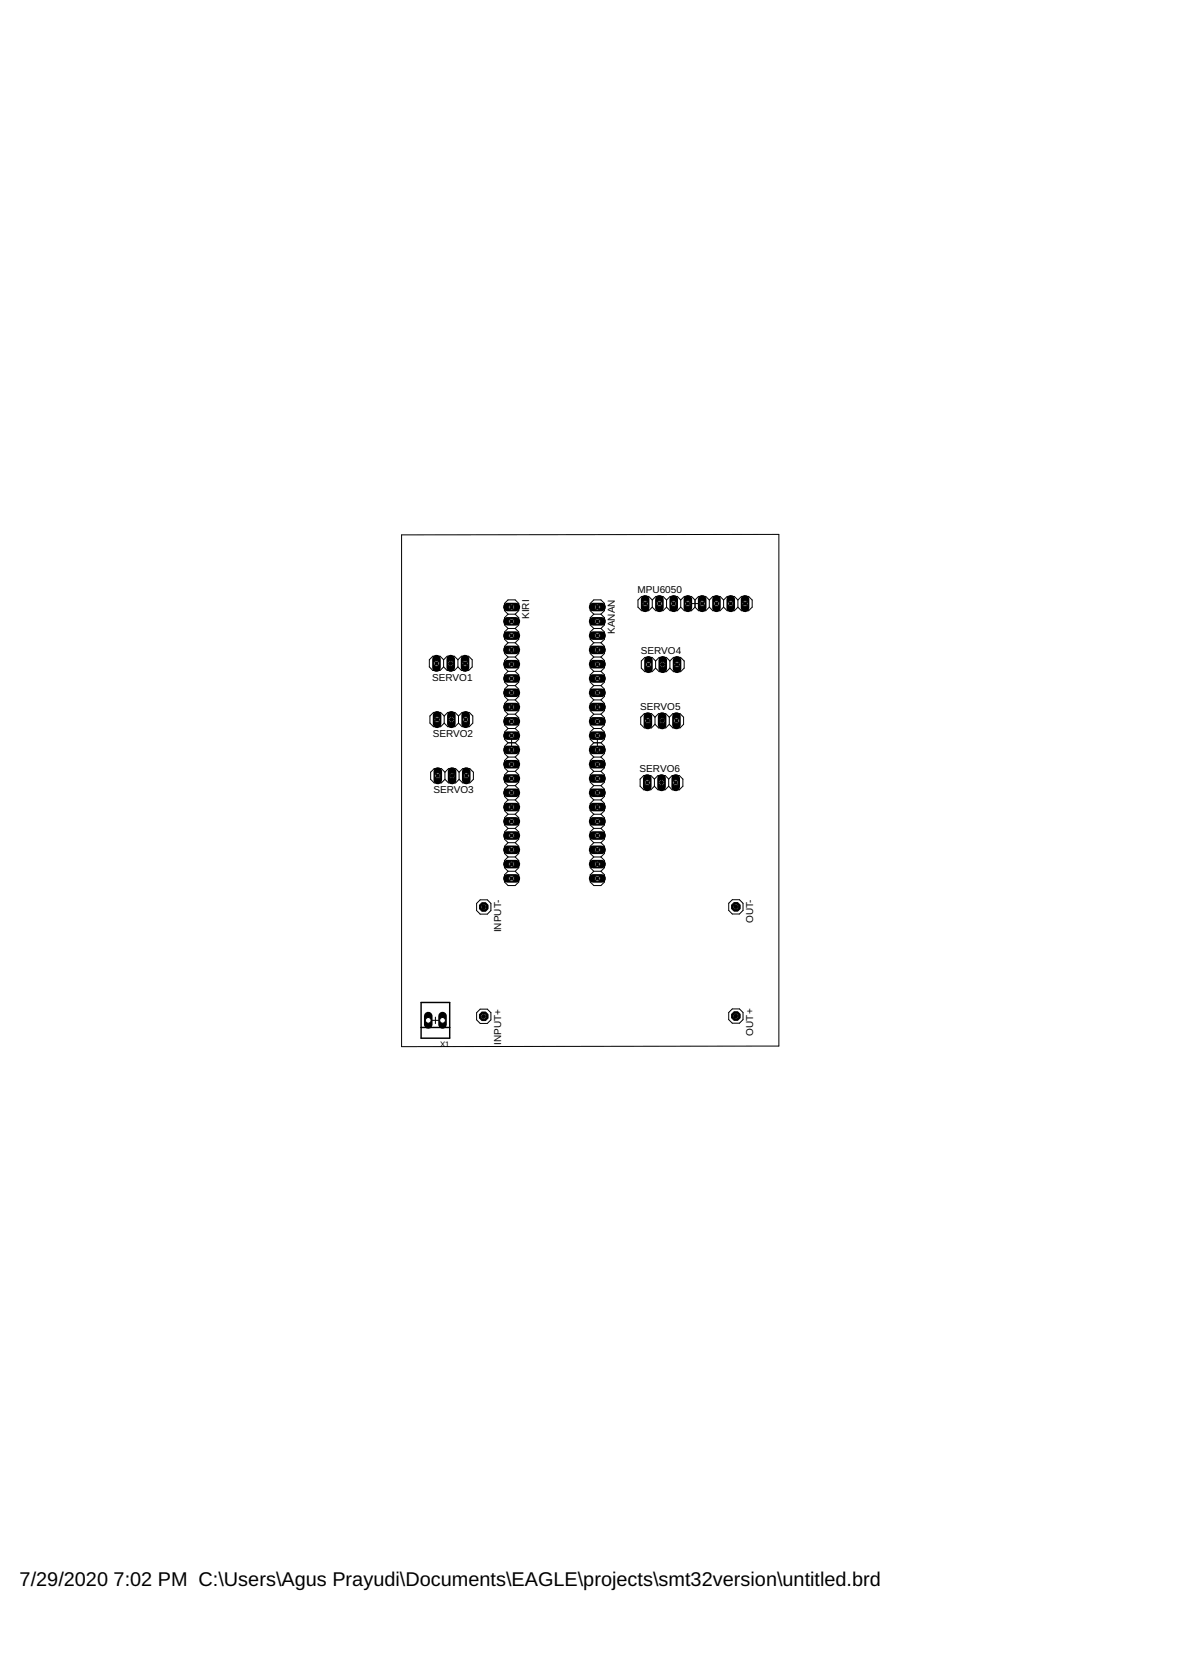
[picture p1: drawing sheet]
<svg xmlns="http://www.w3.org/2000/svg" width="210mm" height="297mm" viewBox="0 0 210 297" stroke-linecap="round" stroke-linejoin="round" font-family="sans-serif">
<defs><g id="words">
<g font-size="3.5">
<text x="3.5" y="281.9">7/29/2020</text>
<text x="20.2" y="281.9">7:02 PM C:\Users\Agus Prayudi\Documents\EAGLE\projects\smt32version\untitled.brd</text>
</g>
<g font-size="1.8">
<text x="113.3" y="105.5">MPU6050</text>
<text x="94" y="110" transform="rotate(-90 94 110)">KIRI</text>
<text x="109.3" y="112.7" transform="rotate(-90 109.3 112.7)">KANAN</text>
<text x="113.9" y="116.3">SERVO4</text>
<text x="76.8" y="121">SERVO1</text>
<text x="76.9" y="131">SERVO2</text>
<text x="113.8" y="126.3">SERVO5</text>
<text x="113.7" y="137.3">SERVO6</text>
<text x="77" y="141">SERVO3</text>
<text x="89.1" y="165.7" transform="rotate(-90 89.1 165.7)">INPUT-</text>
<text x="133.9" y="164.1" transform="rotate(-90 133.9 164.1)">OUT-</text>
<text x="89.1" y="185.7" transform="rotate(-90 89.1 185.7)">INPUT+</text>
<text x="133.9" y="184.1" transform="rotate(-90 133.9 184.1)">OUT+</text>
</g>
<text font-size="1.4" x="78.2" y="186.2">X1</text>
</g></defs>
<path d="M90.2 107.9h1.5" fill="none" stroke="#000" stroke-width="1.5"/>
<circle cx="90.9" cy="107.9" r=".51" fill="#fff" stroke="#000" stroke-width=".18"/>
<path d="M90.2 110.4h1.5" fill="none" stroke="#000" stroke-width="1.5"/>
<circle cx="90.9" cy="110.4" r=".51" fill="#fff" stroke="#000" stroke-width=".18"/>
<path d="M90.2 113h1.5" fill="none" stroke="#000" stroke-width="1.5"/>
<circle cx="90.9" cy="113" r=".51" fill="#fff" stroke="#000" stroke-width=".18"/>
<path d="M90.2 115.5h1.5" fill="none" stroke="#000" stroke-width="1.5"/>
<circle cx="90.9" cy="115.5" r=".51" fill="#fff" stroke="#000" stroke-width=".18"/>
<path d="M90.2 118.1h1.5" fill="none" stroke="#000" stroke-width="1.5"/>
<circle cx="90.9" cy="118.1" r=".51" fill="#fff" stroke="#000" stroke-width=".18"/>
<path d="M90.2 120.6h1.5" fill="none" stroke="#000" stroke-width="1.5"/>
<circle cx="90.9" cy="120.6" r=".51" fill="#fff" stroke="#000" stroke-width=".18"/>
<path d="M90.2 123.1h1.5" fill="none" stroke="#000" stroke-width="1.5"/>
<circle cx="90.9" cy="123.1" r=".51" fill="#fff" stroke="#000" stroke-width=".18"/>
<path d="M90.2 125.7h1.5" fill="none" stroke="#000" stroke-width="1.5"/>
<circle cx="90.9" cy="125.7" r=".51" fill="#fff" stroke="#000" stroke-width=".18"/>
<path d="M90.2 128.2h1.5" fill="none" stroke="#000" stroke-width="1.5"/>
<circle cx="90.9" cy="128.2" r=".51" fill="#fff" stroke="#000" stroke-width=".18"/>
<path d="M90.2 130.8h1.5" fill="none" stroke="#000" stroke-width="1.5"/>
<circle cx="90.9" cy="130.8" r=".51" fill="#fff" stroke="#000" stroke-width=".18"/>
<path d="M90.2 133.3h1.5" fill="none" stroke="#000" stroke-width="1.5"/>
<circle cx="90.9" cy="133.3" r=".51" fill="#fff" stroke="#000" stroke-width=".18"/>
<path d="M90.2 135.8h1.5" fill="none" stroke="#000" stroke-width="1.5"/>
<circle cx="90.9" cy="135.8" r=".51" fill="#fff" stroke="#000" stroke-width=".18"/>
<path d="M90.2 138.4h1.5" fill="none" stroke="#000" stroke-width="1.5"/>
<circle cx="90.9" cy="138.4" r=".51" fill="#fff" stroke="#000" stroke-width=".18"/>
<path d="M90.2 140.9h1.5" fill="none" stroke="#000" stroke-width="1.5"/>
<circle cx="90.9" cy="140.9" r=".51" fill="#fff" stroke="#000" stroke-width=".18"/>
<path d="M90.2 143.5h1.5" fill="none" stroke="#000" stroke-width="1.5"/>
<circle cx="90.9" cy="143.5" r=".51" fill="#fff" stroke="#000" stroke-width=".18"/>
<path d="M90.2 146h1.5" fill="none" stroke="#000" stroke-width="1.5"/>
<circle cx="90.9" cy="146" r=".51" fill="#fff" stroke="#000" stroke-width=".18"/>
<path d="M90.2 148.5h1.5" fill="none" stroke="#000" stroke-width="1.5"/>
<circle cx="90.9" cy="148.5" r=".51" fill="#fff" stroke="#000" stroke-width=".18"/>
<path d="M90.2 151.1h1.5" fill="none" stroke="#000" stroke-width="1.5"/>
<circle cx="90.9" cy="151.1" r=".51" fill="#fff" stroke="#000" stroke-width=".18"/>
<path d="M90.2 153.6h1.5" fill="none" stroke="#000" stroke-width="1.5"/>
<circle cx="90.9" cy="153.6" r=".51" fill="#fff" stroke="#000" stroke-width=".18"/>
<path d="M90.2 156.1h1.5" fill="none" stroke="#000" stroke-width="1.5"/>
<circle cx="90.9" cy="156.1" r=".51" fill="#fff" stroke="#000" stroke-width=".18"/>
<path d="M105.4 107.9h1.5" fill="none" stroke="#000" stroke-width="1.5"/>
<circle cx="106.2" cy="107.9" r=".51" fill="#fff" stroke="#000" stroke-width=".18"/>
<path d="M105.4 110.4h1.5" fill="none" stroke="#000" stroke-width="1.5"/>
<circle cx="106.2" cy="110.4" r=".51" fill="#fff" stroke="#000" stroke-width=".18"/>
<path d="M105.4 113h1.5" fill="none" stroke="#000" stroke-width="1.5"/>
<circle cx="106.2" cy="113" r=".51" fill="#fff" stroke="#000" stroke-width=".18"/>
<path d="M105.4 115.5h1.5" fill="none" stroke="#000" stroke-width="1.5"/>
<circle cx="106.2" cy="115.5" r=".51" fill="#fff" stroke="#000" stroke-width=".18"/>
<path d="M105.4 118.1h1.5" fill="none" stroke="#000" stroke-width="1.5"/>
<circle cx="106.2" cy="118.1" r=".51" fill="#fff" stroke="#000" stroke-width=".18"/>
<path d="M105.4 120.6h1.5" fill="none" stroke="#000" stroke-width="1.5"/>
<circle cx="106.2" cy="120.6" r=".51" fill="#fff" stroke="#000" stroke-width=".18"/>
<path d="M105.4 123.1h1.5" fill="none" stroke="#000" stroke-width="1.5"/>
<circle cx="106.2" cy="123.1" r=".51" fill="#fff" stroke="#000" stroke-width=".18"/>
<path d="M105.4 125.7h1.5" fill="none" stroke="#000" stroke-width="1.5"/>
<circle cx="106.2" cy="125.7" r=".51" fill="#fff" stroke="#000" stroke-width=".18"/>
<path d="M105.4 128.2h1.5" fill="none" stroke="#000" stroke-width="1.5"/>
<circle cx="106.2" cy="128.2" r=".51" fill="#fff" stroke="#000" stroke-width=".18"/>
<path d="M105.4 130.8h1.5" fill="none" stroke="#000" stroke-width="1.5"/>
<circle cx="106.2" cy="130.8" r=".51" fill="#fff" stroke="#000" stroke-width=".18"/>
<path d="M105.4 133.3h1.5" fill="none" stroke="#000" stroke-width="1.5"/>
<circle cx="106.2" cy="133.3" r=".51" fill="#fff" stroke="#000" stroke-width=".18"/>
<path d="M105.4 135.8h1.5" fill="none" stroke="#000" stroke-width="1.5"/>
<circle cx="106.2" cy="135.8" r=".51" fill="#fff" stroke="#000" stroke-width=".18"/>
<path d="M105.4 138.4h1.5" fill="none" stroke="#000" stroke-width="1.5"/>
<circle cx="106.2" cy="138.4" r=".51" fill="#fff" stroke="#000" stroke-width=".18"/>
<path d="M105.4 140.9h1.5" fill="none" stroke="#000" stroke-width="1.5"/>
<circle cx="106.2" cy="140.9" r=".51" fill="#fff" stroke="#000" stroke-width=".18"/>
<path d="M105.4 143.5h1.5" fill="none" stroke="#000" stroke-width="1.5"/>
<circle cx="106.2" cy="143.5" r=".51" fill="#fff" stroke="#000" stroke-width=".18"/>
<path d="M105.4 146h1.5" fill="none" stroke="#000" stroke-width="1.5"/>
<circle cx="106.2" cy="146" r=".51" fill="#fff" stroke="#000" stroke-width=".18"/>
<path d="M105.4 148.5h1.5" fill="none" stroke="#000" stroke-width="1.5"/>
<circle cx="106.2" cy="148.5" r=".51" fill="#fff" stroke="#000" stroke-width=".18"/>
<path d="M105.4 151.1h1.5" fill="none" stroke="#000" stroke-width="1.5"/>
<circle cx="106.2" cy="151.1" r=".51" fill="#fff" stroke="#000" stroke-width=".18"/>
<path d="M105.4 153.6h1.5" fill="none" stroke="#000" stroke-width="1.5"/>
<circle cx="106.2" cy="153.6" r=".51" fill="#fff" stroke="#000" stroke-width=".18"/>
<path d="M105.4 156.1h1.5" fill="none" stroke="#000" stroke-width="1.5"/>
<circle cx="106.2" cy="156.1" r=".51" fill="#fff" stroke="#000" stroke-width=".18"/>
<path d="M114.7 106.5v1.6" fill="none" stroke="#000" stroke-width="1.5"/>
<circle cx="114.7" cy="107.3" r=".51" fill="#fff" stroke="#000" stroke-width=".18"/>
<path d="M117.2 106.5v1.6" fill="none" stroke="#000" stroke-width="1.5"/>
<circle cx="117.2" cy="107.3" r=".51" fill="#fff" stroke="#000" stroke-width=".18"/>
<path d="M119.7 106.5v1.6" fill="none" stroke="#000" stroke-width="1.5"/>
<circle cx="119.7" cy="107.3" r=".51" fill="#fff" stroke="#000" stroke-width=".18"/>
<path d="M122.3 106.5v1.6" fill="none" stroke="#000" stroke-width="1.5"/>
<circle cx="122.3" cy="107.3" r=".51" fill="#fff" stroke="#000" stroke-width=".18"/>
<path d="M124.8 106.5v1.6" fill="none" stroke="#000" stroke-width="1.5"/>
<circle cx="124.8" cy="107.3" r=".51" fill="#fff" stroke="#000" stroke-width=".18"/>
<path d="M127.3 106.5v1.6" fill="none" stroke="#000" stroke-width="1.5"/>
<circle cx="127.3" cy="107.3" r=".51" fill="#fff" stroke="#000" stroke-width=".18"/>
<path d="M129.9 106.5v1.6" fill="none" stroke="#000" stroke-width="1.5"/>
<circle cx="129.9" cy="107.3" r=".51" fill="#fff" stroke="#000" stroke-width=".18"/>
<path d="M132.4 106.5v1.6" fill="none" stroke="#000" stroke-width="1.5"/>
<circle cx="132.4" cy="107.3" r=".51" fill="#fff" stroke="#000" stroke-width=".18"/>
<path d="M82.7 117.2v1.5" fill="none" stroke="#000" stroke-width="1.5"/>
<circle cx="82.7" cy="117.9" r=".51" fill="#fff" stroke="#000" stroke-width=".18"/>
<path d="M80.1 117.2v1.5" fill="none" stroke="#000" stroke-width="1.5"/>
<circle cx="80.1" cy="117.9" r=".51" fill="#fff" stroke="#000" stroke-width=".18"/>
<path d="M77.6 117.2v1.5" fill="none" stroke="#000" stroke-width="1.5"/>
<circle cx="77.6" cy="117.9" r=".51" fill="#fff" stroke="#000" stroke-width=".18"/>
<path d="M82.8 127.1v1.6" fill="none" stroke="#000" stroke-width="1.5"/>
<circle cx="82.8" cy="127.9" r=".51" fill="#fff" stroke="#000" stroke-width=".18"/>
<path d="M80.2 127.1v1.6" fill="none" stroke="#000" stroke-width="1.5"/>
<circle cx="80.2" cy="127.9" r=".51" fill="#fff" stroke="#000" stroke-width=".18"/>
<path d="M77.7 127.1v1.6" fill="none" stroke="#000" stroke-width="1.5"/>
<circle cx="77.7" cy="127.9" r=".51" fill="#fff" stroke="#000" stroke-width=".18"/>
<path d="M82.9 137.1v1.6" fill="none" stroke="#000" stroke-width="1.5"/>
<circle cx="82.9" cy="137.9" r=".51" fill="#fff" stroke="#000" stroke-width=".18"/>
<path d="M80.3 137.1v1.6" fill="none" stroke="#000" stroke-width="1.5"/>
<circle cx="80.3" cy="137.9" r=".51" fill="#fff" stroke="#000" stroke-width=".18"/>
<path d="M77.8 137.1v1.6" fill="none" stroke="#000" stroke-width="1.5"/>
<circle cx="77.8" cy="137.9" r=".51" fill="#fff" stroke="#000" stroke-width=".18"/>
<path d="M115.3 117.4v1.5" fill="none" stroke="#000" stroke-width="1.5"/>
<circle cx="115.3" cy="118.1" r=".51" fill="#fff" stroke="#000" stroke-width=".18"/>
<path d="M117.8 117.4v1.5" fill="none" stroke="#000" stroke-width="1.5"/>
<circle cx="117.8" cy="118.1" r=".51" fill="#fff" stroke="#000" stroke-width=".18"/>
<path d="M120.3 117.4v1.5" fill="none" stroke="#000" stroke-width="1.5"/>
<circle cx="120.3" cy="118.1" r=".51" fill="#fff" stroke="#000" stroke-width=".18"/>
<path d="M115.1 127.4v1.5" fill="none" stroke="#000" stroke-width="1.5"/>
<circle cx="115.1" cy="128.1" r=".51" fill="#fff" stroke="#000" stroke-width=".18"/>
<path d="M117.7 127.4v1.5" fill="none" stroke="#000" stroke-width="1.5"/>
<circle cx="117.7" cy="128.1" r=".51" fill="#fff" stroke="#000" stroke-width=".18"/>
<path d="M120.2 127.4v1.5" fill="none" stroke="#000" stroke-width="1.5"/>
<circle cx="120.2" cy="128.1" r=".51" fill="#fff" stroke="#000" stroke-width=".18"/>
<path d="M115 138.4v1.5" fill="none" stroke="#000" stroke-width="1.5"/>
<circle cx="115" cy="139.1" r=".51" fill="#fff" stroke="#000" stroke-width=".18"/>
<path d="M117.6 138.4v1.5" fill="none" stroke="#000" stroke-width="1.5"/>
<circle cx="117.6" cy="139.1" r=".51" fill="#fff" stroke="#000" stroke-width=".18"/>
<path d="M120.1 138.4v1.5" fill="none" stroke="#000" stroke-width="1.5"/>
<circle cx="120.1" cy="139.1" r=".51" fill="#fff" stroke="#000" stroke-width=".18"/>
<path d="M78.7 180.6v1.5" fill="none" stroke="#000" stroke-width="1.5"/>
<circle cx="78.7" cy="181.4" r=".51" fill="#fff" stroke="#000" stroke-width=".18"/>
<path d="M76.1 180.6v1.5" fill="none" stroke="#000" stroke-width="1.5"/>
<circle cx="76.1" cy="181.4" r=".51" fill="#fff" stroke="#000" stroke-width=".18"/>
<circle cx="86" cy="180.7" r=".83" fill="#000" stroke="#000" stroke-width=".18"/>
<circle cx="86" cy="180.7" r=".51" fill="#fff" stroke="#000" stroke-width=".18"/>
<circle cx="86" cy="161.2" r=".83" fill="#000" stroke="#000" stroke-width=".18"/>
<circle cx="86" cy="161.2" r=".51" fill="#fff" stroke="#000" stroke-width=".18"/>
<circle cx="130.8" cy="180.6" r=".83" fill="#000" stroke="#000" stroke-width=".18"/>
<circle cx="130.8" cy="180.6" r=".51" fill="#fff" stroke="#000" stroke-width=".18"/>
<circle cx="130.8" cy="161.2" r=".83" fill="#000" stroke="#000" stroke-width=".18"/>
<circle cx="130.8" cy="161.2" r=".51" fill="#fff" stroke="#000" stroke-width=".18"/>
<g fill="none" stroke="#000" stroke-width=".18">
<path d="M71.4 95.1l67-.1v90.9l-67 .2zM78.8 117.3l-.6-.7h-1.3l-.6 .7v1.3l.6 .6h1.3l.6-.6M78.8 118.6l.7 .6h1.3l.6-.6M78.8 117.3v1.3M78.8 117.3l.7-.7h1.3l.6 .7M79.6 117.9h1.1M80.1 117.4v1M81.4 117.3l.6-.7h1.3l.6 .7v1.3l-.6 .6h-1.3l-.6-.6M81.4 117.3v1.3M90.3 109.2l-.6-.7v-1.2l.6-.7h1.3l.6 .7v1.2l-.6 .7M90.3 109.2l-.6 .6v1.3l.6 .6M90.3 111.7l-.6 .7v1.2l.6 .7"/>
<path d="M90.3 114.3l-.6 .6v1.3l.6 .6M90.3 116.8l-.6 .6v1.3l.6 .6M90.3 119.3l-.6 .7v1.2l.6 .7M90.3 116.8h1.3M90.3 119.3h1.3M90.3 114.3h1.3M90.3 109.2h1.3M90.3 111.7h1.3M91.6 109.2l.6 .6v1.3l-.6 .6M91.6 111.7l.6 .7v1.2l-.6 .7M91.6 114.3l.6 .6v1.3l-.6 .6M91.6 116.8l.6 .6v1.3l-.6 .6"/>
<path d="M91.6 119.3l.6 .7v1.2l-.6 .7M105.5 116.8l-.6 .6v1.3l.6 .6M105.5 111.7l-.6 .7v1.2l.6 .7M105.5 114.3l-.6 .6v1.3l.6 .6M105.5 109.2l-.6-.7v-1.2l.6-.7h1.3l.6 .7v1.2l-.6 .7M105.5 109.2l-.6 .6v1.3l.6 .6M105.5 116.8h1.3M105.5 119.3h1.3M105.5 114.3h1.3M105.5 109.2h1.3M105.5 111.7h1.3M105.5 119.3l-.6 .7v1.2l.6 .7"/>
<path d="M106.8 119.3l.6 .7v1.2l-.6 .7M106.8 114.3l.6 .6v1.3l-.6 .6M106.8 116.8l.6 .6v1.3l-.6 .6M106.8 111.7l.6 .7v1.2l-.6 .7M106.8 109.2l.6 .6v1.3l-.6 .6M115.9 106.7l-.6-.7h-1.3l-.6 .7v1.2l.6 .7h1.3l.6-.7M115.9 106.7l.7-.7h1.2l.7 .7M115.9 107.9l.7 .7h1.2l.7-.7M115.9 106.7v1.2M116.5 117.5l-.6-.6h-1.3l-.6 .6v1.3l.6 .6h1.3l.6-.6M116.5 117.5l.7-.6h1.2l.7 .6M116.5 118.8l.7 .6h1.2l.7-.6"/>
<path d="M116.5 117.5v1.3M117.3 118.1h1M117.8 117.6v1.1M118.5 106.7l.6-.7h1.3l.6 .7M118.5 107.9l.6 .7h1.3l.6-.7M118.5 106.7v1.2M119.1 117.5l.6-.6h1.3l.6 .6v1.3l-.6 .6h-1.3l-.6-.6M119.1 117.5v1.3M121 106.7l.6-.7h1.3l.6 .7M121 107.9l.6 .7h1.3l.6-.7M121 106.7v1.2M123 107.3h1.1"/>
<path d="M123.5 106.7l.7-.7h1.2l.7 .7M123.5 107.9l.7 .7h1.2l.7-.7M123.5 106.7v1.2M126.1 106.7l.6-.7h1.3l.6 .7M126.1 107.9l.6 .7h1.3l.6-.7M126.1 106.7v1.2M128.6 106.7l.6-.7h1.3l.6 .7M128.6 107.9l.6 .7h1.3l.6-.7M128.6 106.7v1.2M131.1 106.7l.7-.7h1.3l.6 .7v1.2l-.6 .7h-1.3l-.7-.7M131.1 106.7v1.2M79 127.3l-.7-.7h-1.3l-.6 .7v1.2l.6 .7h1.3l.7-.7"/>
<path d="M79 128.5l.6 .7h1.3l.6-.7M79 127.3v1.2M79 127.3l.6-.7h1.3l.6 .7M79.1 137.3l-.7-.7h-1.2l-.7 .7v1.2l.7 .7h1.2l.7-.7M79.1 138.5l.6 .7h1.3l.6-.7M79.1 137.3v1.2M79.1 137.3l.6-.7h1.3l.6 .7M79.7 127.9h1.1M79.8 137.9h1.1M80.2 127.4v1M80.3 137.4v1M81.5 127.3l.6-.7h1.3l.6 .7v1.2l-.6 .7h-1.3l-.6-.7"/>
<path d="M81.5 127.3v1.2M81.6 137.3l.6-.7h1.3l.6 .7v1.2l-.6 .7h-1.3l-.6-.7M81.6 137.3v1.2M90.3 121.9l-.6 .6v1.3l.6 .6M90.3 124.4l-.6 .7v1.2l.6 .7M90.3 127l-.6 .6v1.3l.6 .6M90.3 129.5l-.6 .6v1.3l.6 .6M90.3 132l-.6 .7v1.2l.6 .7M90.3 134.6l-.6 .6v1.3l.6 .6M90.3 137.1l-.6 .7v1.2l.6 .7M90.3 139.7l-.6 .6v1.3l.6 .6M90.3 139.7h1.3"/>
<path d="M90.3 137.1h1.3M90.3 132h1.3M90.3 134.6h1.3M90.3 129.5h1.3M90.3 124.4h1.3M90.3 127h1.3M90.3 121.9h1.3M90.9 131.5v1.1M91.6 121.9l.6 .6v1.3l-.6 .6M91.6 124.4l.6 .7v1.2l-.6 .7M91.6 127l.6 .6v1.3l-.6 .6M91.6 129.5l.6 .6v1.3l-.6 .6"/>
<path d="M91.6 132l.6 .7v1.2l-.6 .7M91.6 134.6l.6 .6v1.3l-.6 .6M91.6 137.1l.6 .7v1.2l-.6 .7M91.6 139.7l.6 .6v1.3l-.6 .6M105.5 134.6l-.6 .6v1.3l.6 .6M105.5 137.1l-.6 .7v1.2l.6 .7M105.5 127l-.6 .6v1.3l.6 .6M105.5 129.5l-.6 .6v1.3l.6 .6M105.5 139.7h1.3M105.5 124.4l-.6 .7v1.2l.6 .7M105.5 137.1h1.3M105.5 121.9l-.6 .6v1.3l.6 .6"/>
<path d="M105.5 132h1.3M105.5 134.6h1.3M105.5 129.5h1.3M105.5 124.4h1.3M105.5 127h1.3M105.5 121.9h1.3M105.5 132l-.6 .7v1.2l.6 .7M105.5 139.7l-.6 .6v1.3l.6 .6M106.2 131.5v1.1M106.8 137.1l.6 .7v1.2l-.6 .7M106.8 132l.6 .7v1.2l-.6 .7M106.8 127l.6 .6v1.3l-.6 .6"/>
<path d="M106.8 121.9l.6 .6v1.3l-.6 .6M106.8 124.4l.6 .7v1.2l-.6 .7M106.8 139.7l.6 .6v1.3l-.6 .6M106.8 134.6l.6 .6v1.3l-.6 .6M106.8 129.5l.6 .6v1.3l-.6 .6M116.3 138.5l-.6-.6h-1.3l-.6 .6v1.3l.6 .6h1.3l.6-.6M116.3 138.5l.6-.6h1.3l.7 .6M116.3 138.5v1.3M116.3 139.8l.6 .6h1.3l.7-.6M116.4 127.5l.7-.6h1.2l.7 .6M116.4 127.5l-.6-.6h-1.3l-.6 .6v1.3l.6 .6h1.3l.6-.6M116.4 128.8l.7 .6h1.2l.7-.6"/>
<path d="M116.4 127.5v1.3M117 139.1h1.1M117.1 128.1h1.1M117.6 138.6v1.1M117.7 127.6v1.1M118.9 138.5l.6-.6h1.2l.7 .6v1.3l-.7 .6h-1.2l-.6-.6M118.9 138.5v1.3M119 127.5l.6-.6h1.3l.6 .6v1.3l-.6 .6h-1.3l-.6-.6M119 127.5v1.3M90.3 154.9l-.6 .6v1.3l.6 .6h1.3l.6-.6v-1.3l-.6-.6M90.3 154.9h1.3M90.3 152.3l-.6 .7v1.2l.6 .7"/>
<path d="M90.3 152.3h1.3M90.3 149.8l-.6 .6v1.3l.6 .6M90.3 142.2l-.6 .6v1.3l.6 .6M90.3 144.7l-.6 .7v1.2l.6 .7M90.3 147.3l-.6 .6v1.3l.6 .6M90.3 147.3h1.3M90.3 149.8h1.3M90.3 144.7h1.3M90.3 142.2h1.3M91.6 142.2l.6 .6v1.3l-.6 .6M91.6 144.7l.6 .7v1.2l-.6 .7M91.6 147.3l.6 .6v1.3l-.6 .6"/>
<path d="M91.6 149.8l.6 .6v1.3l-.6 .6M91.6 152.3l.6 .7v1.2l-.6 .7M105.5 154.9h1.3M105.5 152.3h1.3M105.5 147.3h1.3M105.5 149.8h1.3M105.5 144.7h1.3M105.5 152.3l-.6 .7v1.2l.6 .7M105.5 142.2h1.3M105.5 154.9l-.6 .6v1.3l.6 .6h1.3l.6-.6v-1.3l-.6-.6M105.5 149.8l-.6 .6v1.3l.6 .6M105.5 147.3l-.6 .6v1.3l.6 .6"/>
<path d="M105.5 142.2l-.6 .6v1.3l.6 .6M105.5 144.7l-.6 .7v1.2l.6 .7M106.8 149.8l.6 .6v1.3l-.6 .6M106.8 152.3l.6 .7v1.2l-.6 .7M106.8 147.3l.6 .6v1.3l-.6 .6M106.8 144.7l.6 .7v1.2l-.6 .7M106.8 142.2l.6 .6v1.3l-.6 .6M84.7 160.6l.6-.6h1.3l.6 .6v1.3l-.6 .6h-1.3l-.6-.6zM85.5 161.2h1M86 160.7v1M129.5 180l.7-.7h1.2l.7 .7v1.3l-.7 .6h-1.2l-.7-.6zM129.5 160.6l.7-.7h1.2l.7 .7v1.2l-.7 .7h-1.2l-.7-.7z"/>
<path d="M130.3 161.2h1M130.8 160.7v1M76.8 181.4h1.2M77.4 180.8v1.1M84.7 180l.6-.6h1.3l.6 .6v1.3l-.6 .6h-1.3l-.6-.6zM85.5 180.7h1M86 180.1v1M130.3 180.6h1M130.8 180.1v1"/>
</g>
<path d="M74.8 178.2h5.1v6.4h-5.1zM74.8 182.6h5.1" fill="none" stroke="#000" stroke-width=".25"/>
<g fill="#000" stroke="#000" stroke-width=".18">
<path d="M77.3 117.7h.5v.5h-.5zM79.9 117.7h.5v.5h-.5zM82.4 117.7h.5v.5h-.5zM90.7 117.8h.5v.5h-.5zM90.7 115.3h.5v.5h-.5zM90.7 112.7h.5v.5h-.5zM90.7 110.2h.5v.5h-.5zM90.7 107.7h.5v.5h-.5zM105.9 117.8h.5v.5h-.5zM105.9 115.3h.5v.5h-.5zM105.9 112.7h.5v.5h-.5zM105.9 110.2h.5v.5h-.5z"/>
<path d="M105.9 107.7h.5v.5h-.5zM114.4 107h.5v.5h-.5zM115 117.9h.5v.5h-.5zM116.9 107h.6v.5h-.6zM117.5 117.9h.5v.5h-.5zM119.5 107h.5v.5h-.5zM120.1 117.9h.5v.5h-.5zM122 107h.5v.5h-.5zM124.5 107h.6v.5h-.6zM127.1 107h.5v.5h-.5zM129.6 107h.5v.5h-.5zM132.2 107h.5v.5h-.5z"/>
<path d="M77.4 127.7h.5v.5h-.5zM77.6 137.6h.5v.6h-.5zM80 127.7h.5v.5h-.5zM80.1 137.6h.5v.6h-.5zM82.5 127.7h.5v.5h-.5zM82.6 137.6h.5v.6h-.5zM90.7 138.1h.5v.5h-.5zM90.7 135.6h.5v.5h-.5zM90.7 133.1h.5v.5h-.5zM90.7 130.5h.5v.5h-.5zM90.7 128h.5v.5h-.5zM90.7 125.4h.5v.5h-.5z"/>
<path d="M90.7 122.9h.5v.5h-.5zM90.7 120.4h.5v.5h-.5zM105.9 138.1h.5v.5h-.5zM105.9 135.6h.5v.5h-.5zM105.9 133.1h.5v.5h-.5zM105.9 130.5h.5v.5h-.5zM105.9 128h.5v.5h-.5zM105.9 125.4h.5v.5h-.5zM105.9 122.9h.5v.5h-.5zM105.9 120.4h.5v.5h-.5zM114.8 138.9h.5v.5h-.5zM114.9 127.9h.5v.5h-.5z"/>
<path d="M117.3 138.9h.5v.5h-.5zM117.4 127.9h.5v.5h-.5zM119.8 138.9h.6v.5h-.6zM120 127.9h.5v.5h-.5zM90.7 153.4h.5v.5h-.5zM90.7 150.8h.5v.5h-.5zM90.7 148.3h.5v.5h-.5zM90.7 145.8h.5v.5h-.5zM90.7 143.2h.5v.5h-.5zM90.7 140.7h.5v.5h-.5zM90.7 155.9h.5v.5h-.5zM105.9 153.4h.5v.5h-.5z"/>
<path d="M105.9 150.8h.5v.5h-.5zM105.9 148.3h.5v.5h-.5zM105.9 145.8h.5v.5h-.5zM105.9 143.2h.5v.5h-.5zM105.9 140.7h.5v.5h-.5zM105.9 155.9h.5v.5h-.5zM85.7 161h.5v.5h-.5zM130.5 161h.5v.5h-.5zM85.7 180.4h.5v.5h-.5zM130.5 180.4h.5v.5h-.5z"/>
</g>
<use href="#words"/>
</svg>
